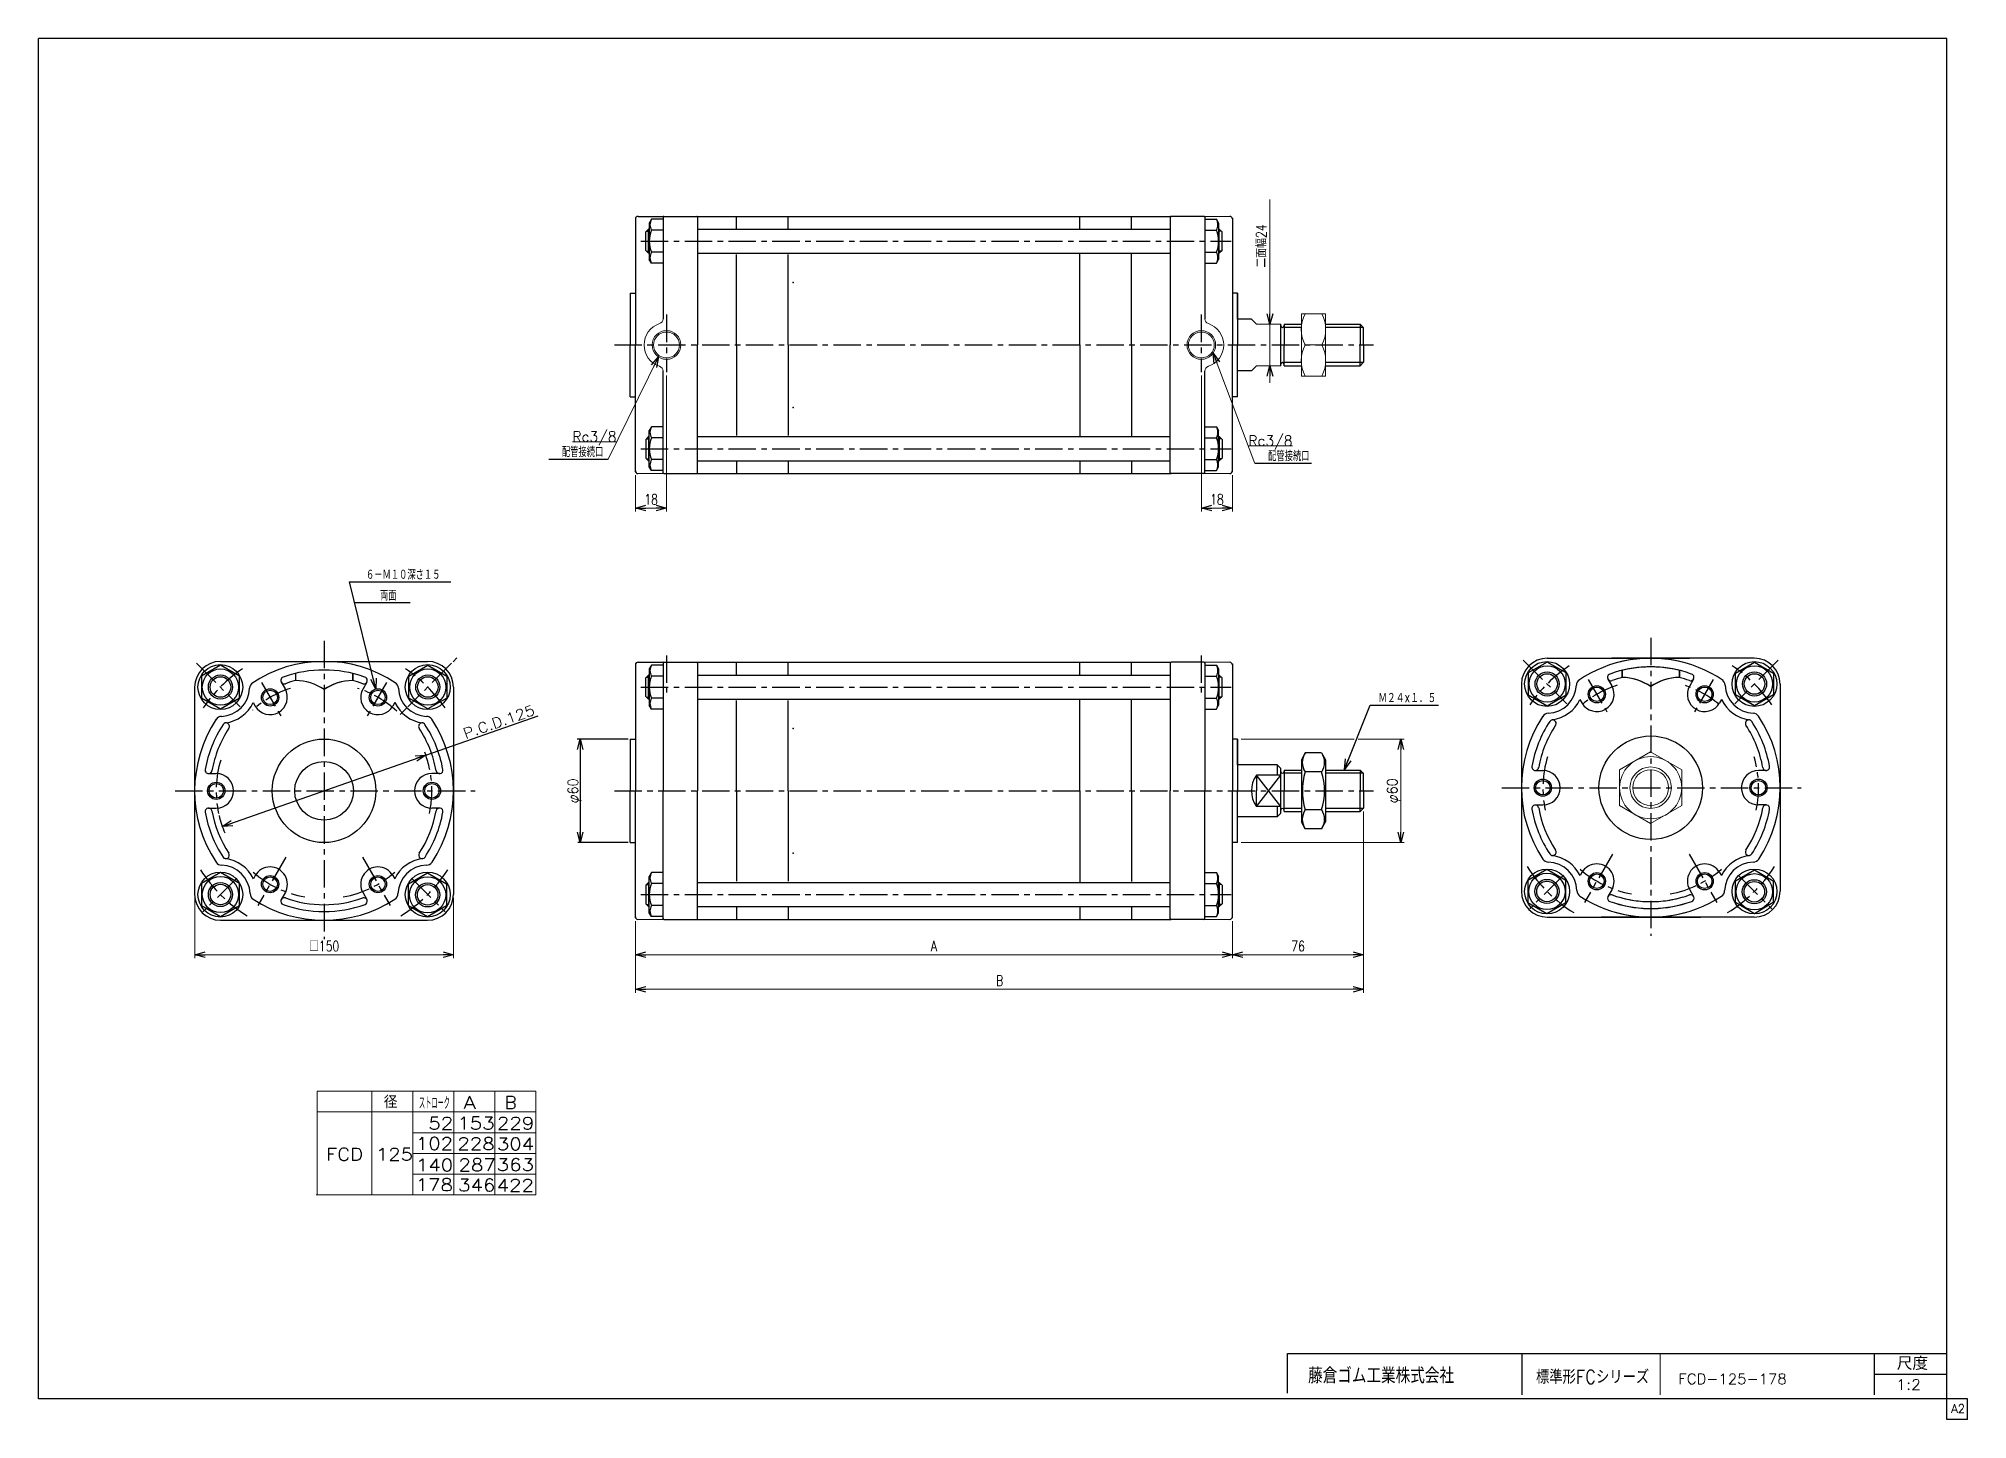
# Model space of a CAD drawing. Header units: millimetres. Extents: x -544 to 574, y -400 to 400.
import ezdxf
from ezdxf.enums import TextEntityAlignment as Align

# ---------------------------------------------------------------- set-up
doc = ezdxf.new("R2010")
doc.units = ezdxf.units.MM
doc.header["$LTSCALE"] = 0.5
doc.header["$PDSIZE"] = 1
doc.linetypes.add('CENTER', pattern=[50.8, 31.75, -6.35, 6.35, -6.35])
doc.layers.add('Layer0001', color=7, linetype='Continuous')
doc.layers.add('ZUWAKU', color=7, linetype='Continuous')
doc.styles.add('FdaStyle0', font='txt.shx', dxfattribs={"width": 0.761905, "bigfont": 'bigfont'})
doc.dimstyles.new('DaDimRotatedStyle', dxfattribs={"dimtxt": 6, "dimasz": 6.000004, "dimexe": 2, "dimexo": 2, "dimgap": 2, "dimtad": 3, "dimdsep": 46, "dimtxsty": 'FdaStyle0', "dimblk1": 'OPEN30', "dimblk2": 'OPEN30', "dimsah": 1, "dimcen": 0.09, "dimclrd": 4, "dimclre": 4, "dimclrt": 4, "dimadec": 0, "dimazin": 2, "dimtfac": 1, "dimtdec": 4, "dimtmove": 0, "dimatfit": 0, "dimfxl": 1, "dimarcsym": 0})

msp = doc.modelspace()

# ---------------------------------------------------------------- texts
at = {"color": 4, "style": 'FdaStyle0'}
for s, height, width, p, p2 in [('配管接続口', 6, 0.666667, (-240.684, 157.547), (-216.684, 157.547)), ('配管接続口', 6, 0.666667, (168.66, 155.181), (192.66, 155.181)), ('６－Ｍ１０深さ１５', 6, 0.666667, (-354.244, 86.446), (-311.044, 86.446)), ('両面', 6, 0.666667, (-346.126, 74.446), (-336.526, 74.446)), ('Ｍ２４×１．５', 6, 0.666667, (232.551, 15.011), (266.151, 15.011)), ('   径', 7.2, 0.952381, (-364.79, -219.691), (-335.99, -219.691)), ('ストローク', 7.2, 0.416667, (-323.546, -220.295), (-305.546, -220.295)), ('FCD-125-178', 6, 0.826316, (406.445, -379.536), (469.245, -379.536)), ('1:2', 6, 0.8, (532.684, -382.809), (547.084, -382.809))]:
    msp.add_text(s, height=height, dxfattribs=dict(at, width=width)).set_placement(p, p2, align=Align.FIT)
for s, rotation, width, p, p2 in [('P.C.D.125', 19.308998, 0.8, (-296.545, -5.819), (-255.775, 8.466)), ('φ60', 90, 0.75, (-231.257, -43.021), (-231.257, -28.621))]:
    msp.add_text(s, height=6, rotation=rotation, dxfattribs=dict(at, width=width)).set_placement(p, p2, align=Align.FIT)
for s, p, p2 in [('A', (-297.803, -219.998), (-290.603, -219.998)), ('B', (-274.045, -219.998), (-266.845, -219.998)), ('52', (-318.063, -232.022), (-303.663, -232.022)), ('153', (-301.277, -231.97), (-279.677, -231.97)), ('229', (-278.295, -231.998), (-256.695, -231.998)), ('FCD 125', (-377.368, -249.998), (-326.968, -249.998)), ('102', (-325.373, -243.736), (-303.773, -243.736)), ('228', (-301.227, -243.824), (-279.627, -243.824)), ('304', (-278.359, -243.998), (-256.759, -243.998)), ('140', (-325.287, -256.224), (-303.687, -256.224)), ('287', (-300.611, -256.122), (-279.011, -256.122)), ('363', (-278.423, -255.998), (-256.823, -255.998)), ('178', (-325.453, -267.654), (-303.853, -267.654)), ('346', (-300.855, -267.824), (-279.255, -267.824)), ('422', (-278.487, -267.998), (-256.887, -267.998))]:
    msp.add_text(s, height=7.2, dxfattribs=at).set_placement(p, p2, align=Align.FIT)
at = {"layer": 'ZUWAKU', "color": 4, "style": 'FdaStyle0'}
for s, height, width, p, p2 in [('尺度', 7.6, 0.749175, (533.044, -371.369), (551.204, -371.369)), ('藤倉ゴム工業株式会社', 9, 0.652778, (191.839, -379.124), (276.439, -379.124)), ('標準形FCシリーズ', 8, 0.727273, (323.934, -379.384), (389.534, -379.384))]:
    msp.add_text(s, height=height, dxfattribs=dict(at, width=width)).set_placement(p, p2, align=Align.FIT)
at = {"layer": 'ZUWAKU', "color": 7, "style": 'FdaStyle0', "width": 0.8}
msp.add_text('A2', height=5, dxfattribs=at).set_placement((564.615, -396.25), (572.615, -396.25), align=Align.FIT)

# ---------------------------------------------------------------- blocks, each defined once
blk = doc.blocks.new('_OPEN30')
at = {"color": 0, "linetype": 'ByBlock', "lineweight": -2}
for p, q in [((-1, 0.267949), (0, 0)), ((0, 0), (-1, -0.267949)), ((0, 0), (-1, 0))]:
    blk.add_line(p, q, dxfattribs=at)
blk = doc.blocks.new('DC_GROUP_Φ125_1')
at = {"color": 4, "linetype": 'Continuous', "lineweight": 25}
for radius in [5, 4.2]:
    blk.add_circle((-409.8, -89.9), radius, dxfattribs=at)
blk = doc.blocks.new('DC_GROUP_Φ125_2')
at = {"color": 4, "linetype": 'Continuous', "lineweight": 25}
for radius in [5, 4.2]:
    blk.add_circle((-441, -35.8), radius, dxfattribs=at)
blk = doc.blocks.new('DC_GROUP_Φ125_3')
at = {"color": 4, "linetype": 'Continuous', "lineweight": 25}
for radius in [5, 4.2]:
    blk.add_circle((-409.8, 18.3), radius, dxfattribs=at)
blk = doc.blocks.new('DC_GROUP_Φ125_4')
at = {"color": 4, "linetype": 'Continuous', "lineweight": 25}
for p, q in [((-438.6, -83.2), (-449.6, -89.6)), ((-427.6, -89.6), (-438.6, -83.2)), ((-449.6, -89.6), (-449.6, -102.3)), ((-427.6, -102.3), (-427.6, -89.6)), ((-449.6, -102.3), (-438.6, -108.6)), ((-438.6, -108.6), (-427.6, -102.3))]:
    blk.add_line(p, q, dxfattribs=at)
for radius in [10.5, 7, 5.95]:
    blk.add_circle((-438.6, -95.9), radius, dxfattribs=at)
blk = doc.blocks.new('DC_GROUP_Φ125_5')
at = {"color": 4, "linetype": 'Continuous', "lineweight": 25}
for p, q in [((-438.6, 37), (-449.6, 30.7)), ((-427.6, 30.7), (-438.6, 37)), ((-449.6, 30.7), (-449.6, 18)), ((-427.6, 18), (-427.6, 30.7)), ((-449.6, 18), (-438.6, 11.6)), ((-438.6, 11.6), (-427.6, 18))]:
    blk.add_line(p, q, dxfattribs=at)
for radius in [10.5, 7, 5.95]:
    blk.add_circle((-438.6, 24.3), radius, dxfattribs=at)
blk = doc.blocks.new('DC_GROUP_Φ125_6')
at = {"color": 4, "linetype": 'Continuous', "lineweight": 25}
for radius in [5, 4.2]:
    blk.add_circle((-347.3, -89.9), radius, dxfattribs=at)
blk = doc.blocks.new('DC_GROUP_Φ125_7')
at = {"color": 4, "linetype": 'Continuous', "lineweight": 25}
for radius in [5, 4.2]:
    blk.add_circle((-316, -35.8), radius, dxfattribs=at)
blk = doc.blocks.new('DC_GROUP_Φ125_8')
at = {"color": 4, "linetype": 'Continuous', "lineweight": 25}
for radius in [5, 4.2]:
    blk.add_circle((-347.3, 18.3), radius, dxfattribs=at)
blk = doc.blocks.new('DC_GROUP_Φ125_9')
at = {"color": 4, "linetype": 'Continuous', "lineweight": 25}
for p, q in [((-329.5, -89.7), (-318.5, -83.4)), ((-318.5, -83.4), (-307.5, -89.7)), ((-329.5, -102.4), (-329.5, -89.7)), ((-307.5, -89.7), (-307.5, -102.4)), ((-318.5, -108.8), (-329.5, -102.4)), ((-307.5, -102.4), (-318.5, -108.8))]:
    blk.add_line(p, q, dxfattribs=at)
for radius in [10.5, 7, 5.95]:
    blk.add_circle((-318.5, -96.1), radius, dxfattribs=at)
blk = doc.blocks.new('DC_GROUP_Φ125_10')
at = {"color": 4, "linetype": 'Continuous', "lineweight": 25}
for p, q in [((-329.4, 30.6), (-318.4, 37)), ((-318.4, 37), (-307.4, 30.6)), ((-329.4, 17.9), (-329.4, 30.6)), ((-307.4, 30.6), (-307.4, 17.9)), ((-318.4, 11.6), (-329.4, 17.9)), ((-307.4, 17.9), (-318.4, 11.6))]:
    blk.add_line(p, q, dxfattribs=at)
for radius in [10.5, 7, 5.95]:
    blk.add_circle((-318.4, 24.3), radius, dxfattribs=at)
blk = doc.blocks.new('*D11')
at = {"color": 4, "linetype": 'Continuous', "lineweight": 13}
for p, q in [((-453.5, -97.8), (-453.5, -132.8)), ((-303.5, -97.8), (-303.5, -132.8)), ((-453.5, -130.8), (-303.5, -130.8))]:
    blk.add_line(p, q, dxfattribs=at)
at = {"color": 4, "xscale": 6.000005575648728, "yscale": 5.999978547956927}
for p, rotation in [((-453.5, -130.8), 180), ((-303.5, -130.8), 360)]:
    blk.add_blockref('_OPEN30', p, dxfattribs=dict(at, rotation=rotation))
at = {"color": 4, "insert": (-378.5, -128.8), "char_height": 6, "width": 31.5, "attachment_point": 8, "style": 'FdaStyle0'}
blk.add_mtext('\\T1.00;□150', dxfattribs=at)
blk = doc.blocks.new('DC_GROUP_Φ125_12')
at = {"color": 4, "linetype": 'Continuous', "lineweight": 25}
for radius in [5, 4.2]:
    blk.add_circle((359.2, -88.2), radius, dxfattribs=at)
blk = doc.blocks.new('DC_GROUP_Φ125_13')
at = {"color": 4, "linetype": 'Continuous', "lineweight": 25}
for radius in [5, 4.2]:
    blk.add_circle((327.9, -34), radius, dxfattribs=at)
blk = doc.blocks.new('DC_GROUP_Φ125_14')
at = {"color": 4, "linetype": 'Continuous', "lineweight": 25}
for radius in [5, 4.2]:
    blk.add_circle((359.2, 20.1), radius, dxfattribs=at)
blk = doc.blocks.new('DC_GROUP_Φ125_15')
at = {"color": 4, "linetype": 'Continuous', "lineweight": 25}
for radius in [5, 4.2]:
    blk.add_circle((421.7, -88.2), radius, dxfattribs=at)
blk = doc.blocks.new('DC_GROUP_Φ125_16')
at = {"color": 4, "linetype": 'Continuous', "lineweight": 25}
for radius in [5, 4.2]:
    blk.add_circle((452.9, -34), radius, dxfattribs=at)
blk = doc.blocks.new('DC_GROUP_Φ125_17')
at = {"color": 4, "linetype": 'Continuous', "lineweight": 25}
for radius in [5, 4.2]:
    blk.add_circle((421.7, 20.1), radius, dxfattribs=at)
blk = doc.blocks.new('DC_GROUP_Φ125_18')
at = {"color": 4, "linetype": 'Continuous', "lineweight": 25}
for p, q in [((330.4, 38.8), (319.4, 32.5)), ((341.4, 32.5), (330.4, 38.8)), ((319.4, 32.5), (319.4, 19.8)), ((341.4, 19.8), (341.4, 32.5)), ((319.4, 19.8), (330.4, 13.4)), ((330.4, 13.4), (341.4, 19.8))]:
    blk.add_line(p, q, dxfattribs=at)
for radius in [10.5, 7, 5.95]:
    blk.add_circle((330.4, 26.1), radius, dxfattribs=at)
blk = doc.blocks.new('DC_GROUP_Φ125_19')
at = {"color": 4, "linetype": 'Continuous', "lineweight": 25}
for p, q in [((330.3, -81.4), (319.3, -87.8)), ((319.3, -87.8), (319.3, -100.5)), ((341.3, -87.8), (330.3, -81.4)), ((341.3, -100.5), (341.3, -87.8)), ((319.3, -100.5), (330.3, -106.8)), ((330.3, -106.8), (341.3, -100.5))]:
    blk.add_line(p, q, dxfattribs=at)
for radius in [10.5, 7, 5.95]:
    blk.add_circle((330.3, -94.1), radius, dxfattribs=at)
blk = doc.blocks.new('DC_GROUP_Φ125_20')
at = {"color": 4, "linetype": 'Continuous', "lineweight": 25}
for p, q in [((439.5, -87.9), (450.5, -81.6)), ((439.5, -100.6), (439.5, -87.9)), ((450.5, -81.6), (461.5, -87.9)), ((461.5, -87.9), (461.5, -100.6)), ((450.5, -107), (439.5, -100.6)), ((461.5, -100.6), (450.5, -107))]:
    blk.add_line(p, q, dxfattribs=at)
for radius in [10.5, 7, 5.95]:
    blk.add_circle((450.5, -94.3), radius, dxfattribs=at)
blk = doc.blocks.new('DC_GROUP_Φ125_21')
at = {"color": 4, "linetype": 'Continuous', "lineweight": 25}
for p, q in [((439.6, 32.4), (450.6, 38.8)), ((450.6, 38.8), (461.6, 32.4)), ((439.6, 19.7), (439.6, 32.4)), ((461.6, 32.4), (461.6, 19.7)), ((450.6, 13.4), (439.6, 19.7)), ((461.6, 19.7), (450.6, 13.4))]:
    blk.add_line(p, q, dxfattribs=at)
for radius in [10.5, 7, 5.95]:
    blk.add_circle((450.6, 26.1), radius, dxfattribs=at)
blk = doc.blocks.new('DC_GROUP_Φ125_22')
at = {"color": 4, "linetype": 'Continuous', "lineweight": 13}
for p, q in [((390.4, -13.2), (372.4, -23.6)), ((408.4, -23.6), (390.4, -13.2)), ((372.4, -23.6), (372.4, -44.4)), ((408.4, -44.4), (408.4, -23.6)), ((372.4, -44.4), (390.4, -54.8)), ((390.4, -54.8), (408.4, -44.4))]:
    blk.add_line(p, q, dxfattribs=at)
for radius in [18, 12, 10.4]:
    blk.add_circle((390.4, -34), radius, dxfattribs=at)
blk = doc.blocks.new('*D24')
at = {"color": 4, "linetype": 'Continuous', "lineweight": 13}
for p, q in [((-198, -111.3), (-198, -132.8)), ((148, -111.3), (148, -132.8)), ((-198, -130.8), (148, -130.8))]:
    blk.add_line(p, q, dxfattribs=at)
at = {"color": 4, "xscale": 6.000005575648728, "yscale": 5.999978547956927}
for p, rotation in [((-198, -130.8), 180), ((148, -130.8), 360)]:
    blk.add_blockref('_OPEN30', p, dxfattribs=dict(at, rotation=rotation))
at = {"color": 4, "insert": (-25, -128.8), "char_height": 6, "width": 13.5, "attachment_point": 8, "style": 'FdaStyle0'}
blk.add_mtext('\\T1.00;A', dxfattribs=at)
blk = doc.blocks.new('*D25')
at = {"color": 4, "linetype": 'Continuous', "lineweight": 13}
for p, q in [((224, -47.8), (224, -132.8)), ((148, -111.3), (148, -132.8)), ((148, -130.8), (224, -130.8))]:
    blk.add_line(p, q, dxfattribs=at)
at = {"color": 4, "xscale": 6.000005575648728, "yscale": 5.999978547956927}
for p, rotation in [((148, -130.8), 180), ((224, -130.8), 360)]:
    blk.add_blockref('_OPEN30', p, dxfattribs=dict(at, rotation=rotation))
at = {"color": 4, "insert": (186, -128.8), "char_height": 6, "width": 19.5, "attachment_point": 8, "style": 'FdaStyle0'}
blk.add_mtext('\\T1.00;76', dxfattribs=at)
blk = doc.blocks.new('*D26')
at = {"color": 4, "linetype": 'Continuous', "lineweight": 13}
for p, q in [((224, -47.8), (224, -152.8)), ((-198, -111.3), (-198, -152.8)), ((-198, -150.8), (224, -150.8))]:
    blk.add_line(p, q, dxfattribs=at)
at = {"color": 4, "xscale": 6.000005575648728, "yscale": 5.999978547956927}
for p, rotation in [((-198, -150.8), 180), ((224, -150.8), 360)]:
    blk.add_blockref('_OPEN30', p, dxfattribs=dict(at, rotation=rotation))
at = {"color": 4, "insert": (13, -148.8), "char_height": 6, "width": 13.5, "attachment_point": 8, "style": 'FdaStyle0'}
blk.add_mtext('\\T1.00;B', dxfattribs=at)
blk = doc.blocks.new('DC_GROUP_Φ125_23')
at = {"color": 4, "linetype": 'Continuous', "lineweight": 13}
for p, q in [((153, -5.8), (218.6, -5.8)), ((220.9, -5.8), (247.6, -5.8)), ((245.6, -65.8), (245.6, -5.8)), ((153, -65.8), (247.6, -65.8))]:
    blk.add_line(p, q, dxfattribs=at)
at = {"color": 4, "xscale": 6.000005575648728, "yscale": 5.999978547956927}
for p, rotation in [((245.6, -5.8), 90), ((245.6, -65.8), 270)]:
    blk.add_blockref('_OPEN30', p, dxfattribs=dict(at, rotation=rotation))
at = {"color": 4, "style": 'FdaStyle0', "width": 0.75}
blk.add_text('φ60', height=6, rotation=90, dxfattribs=at).set_placement((243.6, -43), (243.6, -28.6), align=Align.FIT)
blk = doc.blocks.new('DA_IMAGEDIMGROUP_1')
at = {"color": 4, "linetype": 'Continuous', "lineweight": 13}
for p, q in [((169.7, 306.7), (169.7, 234.5)), ((169.7, 210.5), (169.7, 234.5)), ((169.7, 200.5), (169.7, 210.5))]:
    blk.add_line(p, q, dxfattribs=at)
at = {"color": 4, "xscale": 6.000005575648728, "yscale": 5.999978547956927}
for p, rotation in [((169.7, 234.5), 270), ((169.7, 210.5), 90)]:
    blk.add_blockref('_OPEN30', p, dxfattribs=dict(at, rotation=rotation))
at = {"color": 4, "insert": (167.7, 267.3), "char_height": 6, "width": 37.5, "attachment_point": 7, "rotation": 90, "style": 'FdaStyle0'}
blk.add_mtext('\\T1.00;二面幅24', dxfattribs=at)
blk = doc.blocks.new('DC_GROUP_Φ125_24')
at = {"color": 4, "linetype": 'Continuous', "lineweight": 13}
for p, q in [((202, 240.5), (188, 240.5)), ((188, 240.5), (188, 204.5)), ((202, 204.5), (202, 240.5)), ((190.2, 222.5), (199.8, 222.5)), ((188, 204.5), (202, 204.5))]:
    blk.add_line(p, q, dxfattribs=at)
for centre, start, end in [((207.5, 231.5), 152.6266, 207.3734), ((182.4, 231.5), 332.6266, 27.3734), ((207.5, 213.5), 152.6266, 207.3734), ((182.4, 213.5), 332.6266, 27.3734)]:
    blk.add_arc(centre, 19.6, start, end, dxfattribs=at)
blk = doc.blocks.new('*D30')
at = {"color": 4, "linetype": 'Continuous', "lineweight": 13}
for p, q in [((-180, 204.8), (-180, 126)), ((-198, 147), (-198, 126)), ((-198, 128), (-180, 128))]:
    blk.add_line(p, q, dxfattribs=at)
at = {"color": 4, "xscale": 6.000005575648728, "yscale": 5.999978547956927}
for p, rotation in [((-198, 128), 180), ((-180, 128), 360)]:
    blk.add_blockref('_OPEN30', p, dxfattribs=dict(at, rotation=rotation))
at = {"color": 4, "insert": (-189, 130), "char_height": 6, "width": 19.5, "attachment_point": 8, "style": 'FdaStyle0'}
blk.add_mtext('\\T1.00;18', dxfattribs=at)
blk = doc.blocks.new('*D31')
at = {"color": 4, "linetype": 'Continuous', "lineweight": 13}
for p, q in [((130, 204.8), (130, 126)), ((148, 147), (148, 126)), ((130, 128), (148, 128))]:
    blk.add_line(p, q, dxfattribs=at)
at = {"color": 4, "xscale": 6.000005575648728, "yscale": 5.999978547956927}
for p, rotation in [((130, 128), 180), ((148, 128), 360)]:
    blk.add_blockref('_OPEN30', p, dxfattribs=dict(at, rotation=rotation))
at = {"color": 4, "insert": (139, 130), "char_height": 6, "width": 19.5, "attachment_point": 8, "style": 'FdaStyle0'}
blk.add_mtext('\\T1.00;18', dxfattribs=at)
blk = doc.blocks.new('DC_GROUP_Φ125_25')
at = {"color": 4, "linetype": 'Continuous', "lineweight": 13}
for p, q in [((136.8, 217.7), (161, 153.9)), ((157.2, 164), (182.8, 164))]:
    blk.add_line(p, q, dxfattribs=at)
at = {"color": 4, "xscale": 6.000005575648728, "yscale": 5.999978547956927, "rotation": 110.8306109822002}
blk.add_blockref('_OPEN30', (136.8, 217.7), dxfattribs=at)
at = {"color": 4, "style": 'FdaStyle0', "width": 0.810127}
blk.add_text('Rc3/8', height=6, dxfattribs=at).set_placement((157.2, 164), (182.8, 164), align=Align.FIT)
blk = doc.blocks.new('DC_GROUP_Φ125_26')
at = {"color": 4, "linetype": 'Continuous', "lineweight": 13}
for p, q in [((-184.7, 215.6), (-213.9, 156.3)), ((-209, 166.4), (-234.6, 166.4))]:
    blk.add_line(p, q, dxfattribs=at)
at = {"color": 4, "xscale": 6.000005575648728, "yscale": 5.999978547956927, "rotation": 63.69555796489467}
blk.add_blockref('_OPEN30', (-184.7, 215.6), dxfattribs=at)
at = {"color": 4, "style": 'FdaStyle0', "width": 0.810127}
blk.add_text('Rc3/8', height=6, dxfattribs=at).set_placement((-234.6, 166.4), (-209, 166.4), align=Align.FIT)
blk = doc.blocks.new('DC_GROUP_Φ125_11')
at = {"layer": 'Layer0001', "color": 4, "linetype": 'Continuous', "lineweight": 25}
for p, q in [((190.2, -13.9), (188, -17.8)), ((188, -17.8), (188, -53.8)), ((199.7, -13.9), (190.2, -13.9)), ((199.7, -13.9), (202, -17.8)), ((202, -17.8), (202, -53.8)), ((199.7, -24.9), (190.2, -24.9)), ((190.2, -57.8), (188, -53.8)), ((199.7, -46.8), (190.2, -46.8)), ((199.7, -57.8), (202, -53.8)), ((199.7, -57.8), (190.2, -57.8))]:
    blk.add_line(p, q, dxfattribs=at)
for centre, radius, start, end in [((198.2, -19.4), 9.71, 145.6111, 214.3889), ((191.7, -19.4), 9.71, 325.6111, 34.3889), ((224.8, -35.8), 36.3, 162.4111, 197.5889), ((165.1, -35.8), 36.3, 342.4111, 17.5889), ((198.2, -52.3), 9.71, 145.6111, 214.3889), ((191.7, -52.3), 9.71, 325.6111, 34.3889)]:
    blk.add_arc(centre, radius, start, end, dxfattribs=at)

# ---------------------------------------------------------------- dimensions: what is measured, and where the dimension line sits
at = {"linetype": 'Continuous', "lineweight": 13}
for base, p1, p2, picture, middle in [((-180.042, 127.992), (-198.042, 148.991), (-180.042, 206.751), '*D30', (-189.042, 127.992)), ((147.958, 127.992), (129.958, 206.751), (147.958, 148.991), '*D31', (138.958, 127.992)), ((223.958, -130.821), (147.958, -109.322), (223.958, -45.821), '*D25', (185.958, -130.821))]:
    dim = msp.add_linear_dim(base=base, p1=p1, p2=p2, dimstyle='DaDimRotatedStyle', override={"dimtxt": 6, "dimasz": 6.000004, "dimexe": 2, "dimexo": 2, "dimgap": 2, "dimtad": 3, "dimtih": 0, "dimtoh": 0, "dimdec": 2, "dimzin": 8, "dimtxsty": 'FdaStyle0', "dimblk1": 'OPEN30', "dimblk2": 'OPEN30', "dimsah": 1, "dimclrd": 4, "dimclre": 4, "dimclrt": 4, "dimazin": 2, "dimtofl": 1, "dimatfit": 0, "dimtolj": 0, "dimtzin": 8}, dxfattribs=at)
    dim.commit()
    dim.dimension.update_dxf_attribs({"geometry": picture, "text_midpoint": middle})
for base, p1, p2, text, picture, middle in [((223.958, -150.821), (-198.042, -109.322), (223.958, -45.821), 'B', '*D26', (12.958, -150.821)), ((-303.545, -130.821), (-453.545, -95.821), (-303.545, -95.821), '□<>', '*D11', (-378.545, -130.821)), ((147.958, -130.821), (-198.042, -109.322), (147.958, -109.322), 'A', '*D24', (-25.042, -130.821))]:
    dim = msp.add_linear_dim(base=base, p1=p1, p2=p2, text=text, dimstyle='DaDimRotatedStyle', override={"dimtxt": 6, "dimasz": 6.000004, "dimexe": 2, "dimexo": 2, "dimgap": 2, "dimtad": 3, "dimtih": 0, "dimtoh": 0, "dimdec": 2, "dimzin": 8, "dimtxsty": 'FdaStyle0', "dimblk1": 'OPEN30', "dimblk2": 'OPEN30', "dimsah": 1, "dimclrd": 4, "dimclre": 4, "dimclrt": 4, "dimazin": 2, "dimtofl": 1, "dimatfit": 0, "dimtolj": 0, "dimtzin": 8}, dxfattribs=at)
    dim.commit()
    dim.dimension.update_dxf_attribs({"geometry": picture, "text_midpoint": middle})

# ---------------------------------------------------------------- linework, layer by layer
at = {"color": 4, "linetype": 'Continuous', "lineweight": 25}
for p, q in [((-198.042, 295.992), (-198.042, 252.492)), ((-198.042, 294.565), (-198.042, 222.492)), ((-196.542, 296.992), (-162.042, 296.992)), ((-188.771, 295.288), (-190.042, 293.087)), ((-190.042, 293.087), (-190.042, 272.087)), ((-182.042, 295.288), (-188.771, 295.288)), ((-182.042, 296.992), (-182.042, 237.691)), ((-181.542, 296.992), (-162.542, 296.992)), ((-162.542, 296.992), (112.458, 296.992)), ((-162.042, 296.992), (-162.042, 222.492)), ((-139.542, 289.587), (-139.542, 296.992)), ((-109.542, 289.587), (-109.542, 296.992)), ((59.458, 289.587), (59.458, 296.992)), ((89.458, 289.587), (89.458, 296.992)), ((111.958, 296.992), (111.958, 222.492)), ((131.458, 296.992), (112.458, 296.992)), ((131.958, 296.992), (131.958, 237.691)), ((131.958, 295.288), (138.687, 295.288)), ((138.687, 295.288), (139.958, 293.087)), ((139.958, 293.087), (139.958, 272.087)), ((147.958, 295.992), (147.958, 252.492)), ((147.958, 294.565), (147.958, 222.492)), ((-190.442, 289.587), (-192.042, 287.987)), ((-192.042, 277.187), (-192.042, 287.987)), ((-191.642, 288.387), (-190.042, 288.387)), ((-190.042, 289.587), (-190.442, 289.587)), ((-190.442, 275.587), (-190.442, 289.587)), ((-182.042, 288.937), (-188.771, 288.937)), ((-162.042, 289.587), (111.958, 289.587)), ((131.958, 288.937), (138.687, 288.937)), ((139.958, 289.587), (140.358, 289.587)), ((141.558, 288.387), (139.958, 288.387)), ((140.358, 289.587), (141.958, 287.987)), ((140.358, 275.587), (140.358, 289.587)), ((141.958, 277.187), (141.958, 287.987)), ((-190.442, 275.587), (-192.042, 277.187)), ((-191.642, 276.787), (-190.042, 276.787)), ((-190.042, 275.587), (-190.442, 275.587)), ((-188.771, 269.885), (-190.042, 272.087)), ((-182.042, 276.236), (-188.771, 276.236)), ((-182.042, 269.885), (-188.771, 269.885)), ((-162.042, 275.587), (111.958, 275.587)), ((-139.542, 222.492), (-139.542, 274.906)), ((-109.542, 222.492), (-109.542, 274.906)), ((59.458, 222.492), (59.458, 275.185)), ((89.458, 222.492), (89.458, 275.093)), ((131.958, 276.236), (138.687, 276.236)), ((131.958, 269.885), (138.687, 269.885)), ((138.687, 269.885), (139.958, 272.087)), ((141.558, 276.787), (139.958, 276.787)), ((139.958, 275.587), (140.358, 275.587)), ((140.358, 275.587), (141.958, 277.187)), ((-201.042, 252.492), (-201.042, 222.492)), ((-201.042, 252.492), (-198.042, 252.492)), ((150.958, 252.492), (147.958, 252.492)), ((150.958, 237.492), (150.958, 252.492)), ((150.958, 252.492), (150.958, 222.492)), ((-201.042, 192.492), (-201.042, 222.492)), ((-198.042, 148.991), (-198.042, 222.492)), ((-162.042, 147.992), (-162.042, 222.492)), ((-139.542, 222.492), (-139.542, 170.079)), ((-109.542, 222.492), (-109.542, 170.079)), ((59.458, 222.492), (59.458, 169.799)), ((89.458, 222.492), (89.458, 169.891)), ((111.958, 147.992), (111.958, 222.492)), ((147.958, 148.991), (147.958, 222.492)), ((150.958, 192.492), (150.958, 222.492)), ((-182.042, 147.992), (-182.042, 207.293)), ((131.958, 147.992), (131.958, 207.293)), ((-201.042, 192.492), (-198.042, 192.492)), ((150.958, 192.492), (147.958, 192.492)), ((-190.442, 169.398), (-192.042, 167.798)), ((-192.042, 167.798), (-192.042, 156.998)), ((-191.642, 168.198), (-190.042, 168.198)), ((-190.042, 169.398), (-190.442, 169.398)), ((-190.442, 169.398), (-190.442, 155.398)), ((-188.771, 175.099), (-190.042, 172.898)), ((-190.042, 151.898), (-190.042, 172.898)), ((-182.042, 175.099), (-188.771, 175.099)), ((-182.042, 168.749), (-188.771, 168.749)), ((-162.042, 169.398), (111.958, 169.398)), ((131.958, 175.099), (138.687, 175.099)), ((131.958, 168.749), (138.687, 168.749)), ((138.687, 175.099), (139.958, 172.898)), ((139.958, 151.898), (139.958, 172.898)), ((139.958, 169.398), (140.358, 169.398)), ((141.558, 168.198), (139.958, 168.198)), ((140.358, 169.398), (141.958, 167.798)), ((140.358, 169.398), (140.358, 155.398)), ((141.958, 167.798), (141.958, 156.998)), ((-190.442, 155.398), (-192.042, 156.998)), ((-191.642, 156.598), (-190.042, 156.598)), ((141.558, 156.598), (139.958, 156.598)), ((140.358, 155.398), (141.958, 156.998)), ((-248.207, 156.347), (-213.948, 156.347)), ((-190.042, 155.398), (-190.442, 155.398)), ((-188.771, 149.696), (-190.042, 151.898)), ((-182.042, 156.047), (-188.771, 156.047)), ((-182.042, 149.696), (-188.771, 149.696)), ((-181.542, 147.992), (-162.542, 147.992)), ((-162.542, 147.992), (112.458, 147.992)), ((-162.042, 155.398), (111.958, 155.398)), ((-139.542, 155.398), (-139.542, 147.992)), ((-109.542, 155.398), (-109.542, 147.992)), ((59.458, 155.398), (59.458, 147.992)), ((89.458, 155.398), (89.458, 147.992)), ((131.458, 147.992), (112.458, 147.992)), ((131.958, 156.047), (138.687, 156.047)), ((131.958, 149.696), (138.687, 149.696)), ((138.687, 149.696), (139.958, 151.898)), ((139.958, 155.398), (140.358, 155.398)), ((161.138, 153.981), (193.86, 153.981)), ((-363.844, 85.246), (-305.044, 85.246)), ((-348.495, 23.16), (-363.844, 85.246)), ((-360.877, 73.246), (-328.683, 73.246)), ((-438.545, 39.179), (-318.545, 39.179)), ((-301.52, 41.161), (-303.753, 38.928)), ((-198.042, 37.679), (-198.042, -5.821)), ((-198.042, 36.252), (-198.042, -35.821)), ((-196.542, 38.679), (-162.042, 38.679)), ((-188.771, 36.975), (-190.042, 34.773)), ((-190.042, 34.773), (-190.042, 13.773)), ((-182.042, 36.975), (-188.771, 36.975)), ((-182.042, 38.679), (-182.042, -35.821)), ((-162.542, 38.679), (112.458, 38.679)), ((-162.042, 38.679), (-162.042, -35.821)), ((-139.542, 31.273), (-139.542, 38.679)), ((-109.542, 31.273), (-109.542, 38.679)), ((59.458, 31.153), (59.458, 38.679)), ((89.458, 31.184), (89.458, 38.679)), ((111.958, 38.679), (111.958, -35.821)), ((131.458, 38.679), (112.458, 38.679)), ((131.958, 38.679), (131.958, -35.821)), ((131.958, 36.975), (138.687, 36.975)), ((138.687, 36.975), (139.958, 34.773)), ((139.958, 34.773), (139.958, 13.773)), ((147.958, 37.679), (147.958, -5.821)), ((147.958, 36.252), (147.958, -35.821)), ((330.448, 40.97), (413, 40.97)), ((450.448, 40.97), (367.895, 40.97)), ((373.762, 33.998), (373.762, 29.874)), ((373.948, 33.998), (373.948, 29.874)), ((406.948, 33.998), (406.948, 29.874)), ((407.134, 33.998), (407.134, 29.874)), ((-453.545, 24.179), (-453.545, -95.821)), ((-403.352, 27.145), (-401.135, 23.306)), ((-395.045, 32.207), (-395.045, 28.083)), ((-362.045, 32.207), (-362.045, 28.083)), ((-361.86, 32.207), (-361.86, 28.083)), ((-353.739, 27.145), (-355.956, 23.306)), ((-303.545, 24.179), (-303.545, -95.821)), ((-190.442, 31.273), (-192.042, 29.673)), ((-192.042, 18.873), (-192.042, 29.673)), ((-191.642, 30.073), (-190.042, 30.073)), ((-190.042, 31.273), (-190.442, 31.273)), ((-190.442, 17.273), (-190.442, 31.273)), ((-182.042, 30.624), (-188.771, 30.624)), ((-162.042, 31.273), (111.958, 31.273)), ((131.958, 30.624), (138.687, 30.624)), ((139.958, 31.273), (140.358, 31.273)), ((141.558, 30.073), (139.958, 30.073)), ((140.358, 31.273), (141.958, 29.673)), ((140.358, 17.273), (140.358, 31.273)), ((141.958, 18.873), (141.958, 29.673)), ((315.448, 25.97), (315.448, -94.03)), ((365.642, 28.936), (367.858, 25.097)), ((415.254, 28.936), (413.038, 25.097)), ((465.448, 25.97), (465.448, -94.03)), ((-419.584, 15.261), (-418.456, 13.306)), ((-337.507, 15.261), (-338.635, 13.306)), ((-330.877, 11.848), (-334.351, 8.373)), ((-190.442, 17.273), (-192.042, 18.873)), ((-191.642, 18.473), (-190.042, 18.473)), ((-190.042, 17.273), (-190.442, 17.273)), ((-188.771, 11.572), (-190.042, 13.773)), ((-182.042, 17.923), (-188.771, 17.923)), ((-182.042, 11.572), (-188.771, 11.572)), ((-162.042, 17.273), (111.958, 17.273)), ((-139.542, -35.821), (-139.542, 16.593)), ((-109.542, -35.821), (-109.542, 16.593)), ((59.458, -35.821), (59.458, 16.872)), ((89.458, -35.821), (89.458, 16.78)), ((131.958, 17.923), (138.687, 17.923)), ((131.958, 11.572), (138.687, 11.572)), ((138.687, 11.572), (139.958, 13.773)), ((141.558, 18.473), (139.958, 18.473)), ((139.958, 17.273), (140.358, 17.273)), ((140.358, 17.273), (141.958, 18.873)), ((212.851, -23.406), (227.751, 13.811)), ((227.751, 13.811), (267.351, 13.811)), ((349.409, 17.052), (350.538, 15.097)), ((431.487, 17.052), (430.358, 15.097)), ((-319.561, -15.154), (-254.449, 7.659)), ((-202.242, -5.821), (-231.767, -5.821)), ((-230.057, -5.821), (-230.057, -65.821)), ((-201.042, -5.821), (-201.042, -35.821)), ((-201.042, -5.821), (-198.042, -5.821)), ((150.958, -5.821), (147.958, -5.821)), ((150.958, -20.821), (150.958, -5.821)), ((150.958, -5.821), (150.958, -35.821)), ((-437.53, -56.487), (-319.561, -15.154)), ((-445.478, -25.821), (-441.045, -25.821)), ((-311.613, -25.821), (-316.045, -25.821)), ((323.515, -24.03), (327.948, -24.03)), ((457.381, -24.03), (452.948, -24.03)), ((-201.042, -65.821), (-201.042, -35.821)), ((-198.042, -109.322), (-198.042, -35.821)), ((-182.042, -110.321), (-182.042, -35.821)), ((-162.042, -109.821), (-162.042, -35.821)), ((-139.542, -35.821), (-139.542, -88.235)), ((-109.542, -35.821), (-109.542, -88.235)), ((59.458, -35.821), (59.458, -88.514)), ((89.458, -35.821), (89.458, -88.422)), ((111.958, -110.321), (111.958, -35.821)), ((131.958, -110.321), (131.958, -35.821)), ((147.958, -109.322), (147.958, -35.821)), ((150.958, -65.821), (150.958, -35.821)), ((323.515, -44.03), (327.948, -44.03)), ((457.381, -44.03), (452.948, -44.03)), ((-445.478, -45.821), (-441.045, -45.821)), ((-311.613, -45.821), (-316.045, -45.821)), ((173.958, -44.821), (173.958, -50.821)), ((173.958, -50.821), (175.958, -48.821)), ((-202.242, -65.821), (-231.371, -65.821)), ((-201.042, -65.821), (-198.042, -65.821)), ((150.958, -65.821), (147.958, -65.821)), ((-418.456, -84.947), (-419.49, -86.739)), ((-338.635, -84.947), (-337.601, -86.739)), ((-190.442, -88.915), (-192.042, -90.515)), ((-190.042, -88.915), (-190.442, -88.915)), ((-190.442, -88.915), (-190.442, -102.915)), ((-188.771, -83.214), (-190.042, -85.415)), ((-190.042, -106.415), (-190.042, -85.415)), ((-182.042, -83.214), (-188.771, -83.214)), ((-162.042, -88.915), (111.958, -88.915)), ((131.958, -83.214), (138.687, -83.214)), ((138.687, -83.214), (139.958, -85.415)), ((139.958, -106.415), (139.958, -85.415)), ((139.958, -88.915), (140.358, -88.915)), ((140.358, -88.915), (141.958, -90.515)), ((140.358, -88.915), (140.358, -102.915)), ((350.538, -83.156), (349.503, -84.948)), ((430.358, -83.156), (431.392, -84.948)), ((-401.135, -94.947), (-403.352, -98.786)), ((-401.135, -94.947), (-403.352, -98.786)), ((-355.956, -94.947), (-353.739, -98.786)), ((-355.956, -94.947), (-353.739, -98.786)), ((-192.042, -90.515), (-192.042, -101.315)), ((-191.642, -90.115), (-190.042, -90.115)), ((-182.042, -89.564), (-188.771, -89.564)), ((131.958, -89.564), (138.687, -89.564)), ((141.558, -90.115), (139.958, -90.115)), ((141.958, -90.515), (141.958, -101.315)), ((367.858, -93.156), (365.642, -96.995)), ((413.038, -93.156), (415.254, -96.995)), ((-438.545, -110.821), (-318.545, -110.821)), ((-190.442, -102.915), (-192.042, -101.315)), ((-191.642, -101.715), (-190.042, -101.715)), ((-190.042, -102.915), (-190.442, -102.915)), ((-188.771, -108.617), (-190.042, -106.415)), ((-182.042, -102.266), (-188.771, -102.266)), ((-182.042, -108.617), (-188.771, -108.617)), ((-181.542, -110.321), (-162.542, -110.321)), ((-162.542, -110.321), (112.458, -110.321)), ((-162.042, -102.915), (111.958, -102.915)), ((-139.542, -102.915), (-139.542, -110.321)), ((-109.542, -102.915), (-109.542, -110.321)), ((59.458, -102.915), (59.458, -110.321)), ((89.458, -102.915), (89.458, -110.321)), ((131.458, -110.321), (112.458, -110.321)), ((131.958, -102.266), (138.687, -102.266)), ((131.958, -108.617), (138.687, -108.617)), ((138.687, -108.617), (139.958, -106.415)), ((141.558, -101.715), (139.958, -101.715)), ((139.958, -102.915), (140.358, -102.915)), ((140.358, -102.915), (141.958, -101.315)), ((330.448, -109.03), (419.233, -109.03)), ((450.448, -109.03), (361.662, -109.03))]:
    msp.add_line(p, q, dxfattribs=at)
at = {"color": 4, "linetype": 'Continuous', "lineweight": 13}
for p, q in [((146.51, 296.992), (131.811, 296.992)), ((161.958, 234.492), (158.958, 237.492)), ((161.958, 234.492), (175.958, 234.492)), ((187.958, 234.492), (187.958, 210.492)), ((158.958, 207.492), (161.958, 210.492)), ((161.958, 210.492), (175.958, 210.492)), ((-196.595, 147.992), (-181.896, 147.992)), ((146.51, 147.992), (131.811, 147.992)), ((146.51, 38.679), (131.811, 38.679)), ((-196.595, -110.321), (-181.896, -110.321)), ((146.51, -110.321), (131.811, -110.321)), ((-382.605, -209.893), (-255.873, -209.893)), ((-382.605, -209.893), (-382.605, -269.893)), ((-350.902, -209.893), (-350.902, -269.893)), ((-327.145, -209.893), (-327.145, -269.893)), ((-303.387, -209.893), (-303.387, -269.893)), ((-279.63, -209.893), (-279.63, -269.893)), ((-255.873, -209.893), (-255.873, -269.893)), ((-382.605, -221.893), (-255.873, -221.893)), ((-327.145, -233.893), (-255.873, -233.893)), ((-327.088, -245.893), (-255.873, -245.893)), ((-327.145, -257.893), (-255.873, -257.893)), ((-383.014, -269.893), (-255.873, -269.893))]:
    msp.add_line(p, q, dxfattribs=at)
at = {"color": 4, "linetype": 'CENTER', "lineweight": 25}
for p, q in [((-194.902, 282.587), (147.289, 282.587)), ((-180.042, 240.058), (-180.042, 206.751)), ((129.958, 240.058), (129.958, 206.751)), ((-210.263, 222.492), (229.71, 222.492)), ((-194.902, 162.398), (147.289, 162.398)), ((-378.545, 51.032), (-378.545, -121.697)), ((390.448, 52.823), (390.448, -119.906)), ((-452.436, 38.07), (-427.216, 12.849)), ((-304.655, 38.07), (-329.875, 12.849)), ((-180.042, 42.664), (-180.042, 21.165)), ((129.958, 42.664), (129.958, 21.165)), ((316.557, 39.861), (341.777, 14.641)), ((464.339, 39.861), (439.118, 14.641)), ((-414.751, 26.889), (-402.494, 5.66)), ((-342.34, 26.889), (-354.084, 6.548)), ((-194.902, 24.273), (147.289, 24.273)), ((354.242, 28.68), (365.074, 9.918)), ((426.653, 28.68), (415.821, 9.918)), ((-464.897, -35.821), (-290.924, -35.821)), ((-210.263, -35.821), (229.71, -35.821)), ((304.096, -34.03), (477.552, -34.03)), ((-400.764, -74.305), (-416.891, -102.237)), ((-356.327, -74.305), (-340.2, -102.237)), ((368.229, -72.514), (352.102, -100.446)), ((412.666, -72.514), (428.793, -100.446)), ((-429.151, -86.426), (-448.699, -105.975)), ((-327.94, -86.426), (-308.392, -105.975)), ((339.843, -84.635), (320.294, -104.184)), ((441.053, -84.635), (460.602, -104.184)), ((-194.902, -95.915), (147.289, -95.915))]:
    msp.add_line(p, q, dxfattribs=at)
at = {"color": 4, "linetype": 'Continuous', "lineweight": 13}
for centre, radius in [((-180.042, 222.492), 8.296), ((-180.042, 222.492), 7.496), ((129.958, 222.492), 8.296), ((129.958, 222.492), 7.496)]:
    msp.add_circle(centre, radius, dxfattribs=at)
at = {"color": 4, "linetype": 'Continuous', "lineweight": 25}
for centre, radius in [((-438.65, 24.283), 13), ((-318.441, 24.283), 13), ((330.344, 26.074), 13), ((450.552, 26.074), 13), ((-378.545, -35.821), 30), ((390.448, -34.03), 30), ((390.448, -34.03), 30), ((-378.545, -35.821), 17), ((-438.65, -95.925), 13), ((-318.441, -95.925), 13), ((330.344, -94.134), 13), ((450.552, -94.134), 13)]:
    msp.add_circle(centre, radius, dxfattribs=at)
for centre, radius, start, end in [((-196.542, 295.492), 1.5, 90, 180), ((-183.271, 292.113), 6.351, 150.000012, 209.999988), ((-181.542, 296.492), 0.5, 90, 180), ((-162.542, 296.492), 0.5, 0, 90), ((112.458, 296.492), 0.5, 90, 180), ((131.458, 296.492), 0.5, 0, 90), ((133.187, 292.113), 6.351, 330.000012, 29.999988), ((146.458, 295.493), 1.5, 0, 88), ((-173.542, 282.587), 16.5, 157.363107, 202.636893), ((123.457, 282.587), 16.5, 337.363107, 22.636893), ((-183.271, 273.06), 6.351, 150.000012, 209.999988), ((133.187, 273.06), 6.351, 330.000012, 29.999988), ((-173.542, 162.398), 16.5, 157.363107, 202.636893), ((-183.271, 171.924), 6.351, 150.000012, 209.999988), ((133.187, 171.924), 6.351, 330.000012, 29.999988), ((123.457, 162.398), 16.5, 337.363107, 22.636893), ((-196.542, 149.491), 1.5, 180, 268), ((-183.271, 152.871), 6.351, 150.000012, 209.999988), ((-181.542, 148.492), 0.5, 180, 270), ((-162.542, 148.492), 0.5, 270, 0), ((112.458, 148.492), 0.5, 180, 270), ((131.458, 148.492), 0.5, 270, 360), ((133.187, 152.871), 6.351, 330.000012, 29.999988), ((146.458, 149.491), 1.5, 272, 360), ((-438.545, 24.179), 15, 90, 180), ((-378.545, -35.821), 75, 56.563902, 123.975199), ((-378.545, -35.821), 70, 70.720657, 109.279343), ((-318.545, 24.179), 15, 0, 90), ((-196.542, 37.179), 1.5, 90, 180), ((-183.271, 33.8), 6.351, 150.000012, 209.999988), ((-181.542, 38.179), 0.5, 90, 180), ((-162.542, 38.179), 0.5, 0, 90), ((112.458, 38.179), 0.5, 90, 180), ((131.458, 38.179), 0.5, 0, 90), ((133.187, 33.8), 6.351, 330.000012, 29.999988), ((146.458, 37.18), 1.5, 0, 88), ((330.448, 25.97), 15, 90, 180), ((390.448, -34.03), 75, 74.685064, 123.975199), ((390.448, -34.03), 70, 74.591767, 109.279343), ((390.448, -34.03), 75, 56.024801, 105.314936), ((390.448, -34.03), 70, 70.720657, 105.408233), ((450.448, 25.97), 15, 0, 90), ((-438.65, 24.283), 17, 272.332075, 357.667925), ((-417.667, 23.429), 4, 123.436098, 177.667925), ((-409.795, 18.306), 10, 210, 30), ((-401.62, 28.145), 2, 90, 289.835751), ((-378.545, -35.821), 66, 104.477512, 109.835751), ((-395.448, -1.914), 30, 55.492211, 89.231133), ((-361.643, -1.914), 30, 90.768867, 124.507789), ((-361.457, -1.914), 30, 90.768867, 124.507789), ((-378.545, -35.821), 66, 70.164249, 75.522488), ((-347.295, 18.306), 10, 150, 330), ((-355.471, 28.145), 2, 250.164249, 90), ((-339.424, 23.429), 4, 2.332075, 56.563902), ((-318.441, 24.283), 17, 182.332075, 267.667925), ((-173.542, 24.273), 16.5, 157.363107, 202.636893), ((123.457, 24.273), 16.5, 337.363107, 22.636893), ((330.344, 26.074), 17, 272.332075, 357.667925), ((351.326, 25.22), 4, 123.436098, 177.667925), ((359.198, 20.097), 10, 210, 30), ((367.374, 29.936), 2, 90, 289.835751), ((390.448, -34.03), 66, 104.477512, 109.835751), ((373.359, -0.123), 30, 55.492211, 89.231133), ((373.545, -0.123), 30, 55.492211, 89.231133), ((407.35, -0.123), 30, 90.768867, 124.507789), ((407.536, -0.123), 30, 90.768867, 124.507789), ((390.448, -34.03), 66, 70.164249, 75.522488), ((421.698, 20.097), 10, 150, 330), ((413.522, 29.936), 2, 250.164249, 90), ((429.569, 25.22), 4, 2.332075, 56.563902), ((450.552, 26.074), 17, 182.332075, 267.667925), ((-438.538, 24.303), 21, 277.905276, 334.494858), ((-318.553, 24.303), 21, 205.505142, 262.094724), ((-183.271, 14.747), 6.351, 150.000012, 209.999988), ((133.187, 14.747), 6.351, 330.000012, 29.999988), ((330.455, 26.094), 21, 277.905276, 334.494858), ((450.44, 26.094), 21, 205.505142, 262.094724), ((-378.545, -35.821), 75, 146.40461, 213.417436), ((-378.545, -35.821), 70, 146.691023, 169.835751), ((-378.545, -35.821), 66, 146.691023, 169.835751), ((-437.795, 3.301), 4, 92.332075, 146.563902), ((-435.375, 1.522), 2, 326.691023, 146.691023), ((-321.716, 1.522), 2, 33.308977, 213.308977), ((-378.545, -35.821), 66, 10.164249, 33.308977), ((-378.545, -35.821), 70, 10.164249, 33.308977), ((-319.296, 3.301), 4, 33.436098, 87.667925), ((-378.545, -35.821), 75, 326.582564, 33.59539), ((390.448, -34.03), 75, 146.40461, 213.417436), ((390.448, -34.03), 70, 146.691023, 169.835751), ((390.448, -34.03), 66, 146.691023, 169.835751), ((331.198, 5.092), 4, 92.332075, 146.563902), ((333.619, 3.313), 2, 326.691023, 146.691023), ((447.277, 3.313), 2, 33.308977, 213.308977), ((390.448, -34.03), 66, 10.164249, 33.308977), ((390.448, -34.03), 70, 10.164249, 33.308977), ((449.697, 5.092), 4, 33.436098, 87.667925), ((390.448, -34.03), 75, 326.582564, 33.59539), ((323.515, -22.03), 2, 169.835751, 349.835751), ((457.381, -22.03), 2, 190.164249, 10.164249), ((-445.478, -23.821), 2, 169.835751, 349.835751), ((-441.045, -35.821), 10, 270, 90), ((-316.045, -35.821), 10, 90, 270), ((-311.613, -23.821), 2, 190.164249, 10.164249), ((327.948, -34.03), 10, 270, 90), ((452.948, -34.03), 10, 90, 270), ((323.515, -46.03), 2, 10.164249, 190.164249), ((457.381, -46.03), 2, 349.835751, 169.835751), ((-445.478, -47.821), 2, 10.164249, 190.164249), ((-378.545, -35.821), 70, 190.164249, 213.252792), ((-378.545, -35.821), 66, 190.164249, 213.252792), ((-378.545, -35.821), 62.5, 193.269035, 202.879853), ((-378.545, -35.821), 66, 326.747208, 349.835751), ((-378.545, -35.821), 70, 326.747208, 349.835751), ((-311.613, -47.821), 2, 349.835751, 169.835751), ((390.448, -34.03), 70, 190.164249, 213.252792), ((390.448, -34.03), 66, 190.164249, 213.252792), ((390.448, -34.03), 66, 326.747208, 349.835751), ((390.448, -34.03), 70, 326.747208, 349.835751), ((-437.808, -74.923), 4, 213.417436, 268.440683), ((-435.411, -73.108), 2, 213.252792, 33.252792), ((-438.379, -95.915), 21, 25.910105, 82.585404), ((-318.712, -95.915), 21, 97.414596, 154.089895), ((-321.68, -73.108), 2, 146.747208, 326.747208), ((-319.283, -74.923), 4, 271.559317, 326.582564), ((331.185, -73.132), 4, 213.417436, 268.440683), ((330.614, -94.124), 17, 1.80836, 88.440683), ((333.582, -71.317), 2, 213.252792, 33.252792), ((330.614, -94.124), 21, 25.910105, 82.585404), ((359.198, -88.156), 10, 330, 150), ((421.698, -88.156), 10, 30, 210), ((450.282, -94.124), 21, 97.414596, 154.089895), ((450.282, -94.124), 17, 91.559317, 178.19164), ((447.313, -71.317), 2, 146.747208, 326.747208), ((449.71, -73.132), 4, 271.559317, 326.582564), ((-438.379, -95.915), 17, 1.80836, 88.440683), ((-409.795, -89.947), 10, 330, 150), ((-347.295, -89.947), 10, 30, 210), ((-318.712, -95.915), 17, 91.559317, 178.19164), ((-183.271, -86.389), 6.351, 150.000012, 209.999988), ((133.187, -86.389), 6.351, 330.000012, 29.999988), ((-438.545, -95.821), 15, 180, 270), ((-417.39, -95.253), 4, 181.80836, 236.831607), ((-378.545, -35.821), 75, 236.831607, 303.168393), ((-401.62, -99.786), 2, 70.164249, 250.164249), ((-378.545, -35.821), 66, 250.164249, 289.835751), ((-355.471, -99.786), 2, 289.835751, 109.835751), ((-339.701, -95.253), 4, 303.168393, 358.19164), ((-318.545, -95.821), 15, 270, 0), ((-173.542, -95.915), 16.5, 157.363107, 202.636893), ((123.457, -95.915), 16.5, 337.363107, 22.636893), ((330.448, -94.03), 15, 180, 270), ((351.604, -93.462), 4, 181.80836, 236.831607), ((390.448, -34.03), 75, 236.831607, 286.147364), ((367.374, -97.995), 2, 70.164249, 250.164249), ((390.448, -34.03), 70, 250.164249, 287.572981), ((390.448, -34.03), 66, 250.164249, 286.477416), ((390.448, -34.03), 70, 252.427019, 289.835751), ((390.448, -34.03), 75, 253.852636, 303.168393), ((390.448, -34.03), 66, 253.522584, 289.835751), ((413.522, -97.995), 2, 289.835751, 109.835751), ((429.292, -93.462), 4, 303.168393, 358.19164), ((450.448, -94.03), 15, 270, 0), ((-378.545, -35.821), 70, 250.164249, 289.835751), ((-196.542, -108.822), 1.5, 180, 268), ((-183.271, -105.442), 6.351, 150.000012, 209.999988), ((-181.542, -109.821), 0.5, 180, 270), ((-162.542, -109.821), 0.5, 270, 0), ((112.458, -109.821), 0.5, 180, 270), ((131.458, -109.821), 0.5, 270, 360), ((133.187, -105.442), 6.351, 330.000012, 29.999988), ((146.458, -108.822), 1.5, 272, 360)]:
    msp.add_arc(centre, radius, start, end, dxfattribs=at)
at = {"color": 4, "linetype": 'Continuous', "lineweight": 13}
for centre, radius, start, end in [((-180.042, 222.492), 13, 108.209957, 251.790043), ((-185.042, 237.691), 3, 288.209957, 0), ((134.958, 237.691), 3, 180, 251.790043), ((129.958, 222.492), 13, 288.209957, 71.790043), ((-185.042, 207.293), 3, 0, 71.790043), ((134.958, 207.293), 3, 108.209957, 180)]:
    msp.add_arc(centre, radius, start, end, dxfattribs=at)
at = {"color": 4, "linetype": 'CENTER', "lineweight": 25}
for centre, radius, start, end in [((-378.545, -35.821), 85, 123.755627, 145.607759), ((-378.545, -35.821), 85, 34.392241, 56.244373), ((390.448, -34.03), 85, 123.755627, 145.607759), ((390.448, -34.03), 85, 34.392241, 56.244373), ((-378.545, -35.821), 62.5, 108.17533, 131.625172), ((-378.545, -35.821), 62.5, 47.635959, 71.82467), ((390.448, -34.03), 62.5, 108.17533, 129.177131), ((390.448, -34.03), 62.5, 50.822869, 71.82467), ((-378.545, -35.821), 62.5, 163.437225, 192.053876), ((-378.545, -35.821), 62.5, 347.946124, 21.009715), ((390.448, -34.03), 62.5, 163.437225, 192.053876), ((390.448, -34.03), 62.5, 347.946124, 16.562775), ((-378.545, -35.821), 85, 212.521735, 238.366456), ((-378.545, -35.821), 62.5, 229.008474, 259.710646), ((-378.545, -35.821), 62.5, 280.289354, 310.991526), ((-378.545, -35.821), 85, 301.633544, 327.478265), ((390.448, -34.03), 85, 212.521735, 238.366456), ((390.448, -34.03), 62.5, 229.008474, 259.710646), ((390.448, -34.03), 62.5, 280.289354, 310.991526), ((390.448, -34.03), 85, 301.633544, 327.478265)]:
    msp.add_arc(centre, radius, start, end, dxfattribs=at)
at = {"color": 4, "linetype": 'Continuous'}
for p in [(-106.542, 258.644), (-106.542, 186.34), (-106.542, 0.331), (-106.542, -71.973)]:
    msp.add_point(p, dxfattribs=at)
at = {"layer": 'Layer0001', "color": 4, "linetype": 'Continuous', "lineweight": 25}
for p, q in [((158.958, 237.492), (150.958, 237.492)), ((175.958, 222.492), (175.958, 234.492)), ((177.958, 234.492), (187.958, 234.492)), ((177.958, 234.492), (177.958, 222.492)), ((187.958, 232.692), (177.958, 232.692)), ((201.958, 234.492), (221.958, 234.492)), ((223.958, 232.692), (201.958, 232.692)), ((221.958, 234.492), (223.958, 232.492)), ((221.958, 234.492), (221.958, 222.492)), ((223.958, 222.492), (223.958, 232.492)), ((175.958, 210.492), (175.958, 222.492)), ((177.958, 210.492), (177.958, 222.492)), ((221.958, 210.492), (221.958, 222.492)), ((221.958, 210.492), (223.958, 212.492)), ((223.958, 222.492), (223.958, 212.492)), ((158.958, 207.492), (150.958, 207.492)), ((187.958, 212.292), (177.958, 212.292)), ((177.958, 210.492), (187.958, 210.492)), ((223.958, 212.292), (201.958, 212.292)), ((201.958, 210.492), (221.958, 210.492)), ((173.958, -20.821), (150.958, -20.821)), ((173.958, -20.821), (175.958, -22.821)), ((173.958, -20.821), (173.958, -26.821)), ((161.958, -26.821), (161.958, -35.821)), ((175.958, -26.821), (161.958, -26.821)), ((175.958, -44.821), (161.958, -26.821)), ((161.958, -44.821), (175.958, -26.821)), ((175.958, -35.821), (175.958, -22.821)), ((177.958, -23.821), (187.958, -23.821)), ((177.958, -23.821), (177.958, -35.821)), ((187.958, -25.621), (177.958, -25.621)), ((201.958, -23.821), (221.958, -23.821)), ((223.958, -25.621), (201.958, -25.621)), ((221.958, -23.821), (223.958, -25.821)), ((221.958, -23.821), (221.958, -35.821)), ((223.958, -35.821), (223.958, -25.821)), ((161.958, -44.821), (161.958, -35.821)), ((175.958, -48.821), (175.958, -35.821)), ((177.958, -47.821), (177.958, -35.821)), ((221.958, -47.821), (221.958, -35.821)), ((223.958, -35.821), (223.958, -45.821)), ((173.958, -50.821), (150.958, -50.821)), ((175.958, -44.821), (161.958, -44.821)), ((187.958, -46.021), (177.958, -46.021)), ((177.958, -47.821), (187.958, -47.821)), ((223.958, -46.021), (201.958, -46.021)), ((201.958, -47.821), (221.958, -47.821)), ((221.958, -47.821), (223.958, -45.821))]:
    msp.add_line(p, q, dxfattribs=at)
for centre, radius, start, end in [((176.958, 233.692), 1, 180, 0), ((176.958, 211.292), 1, 0, 180), ((173.958, -35.821), 15, 143.130102, 216.869898), ((176.958, -24.621), 1, 180, 0), ((176.958, -47.021), 1, 0, 180)]:
    msp.add_arc(centre, radius, start, end, dxfattribs=at)
at = {"layer": 'ZUWAKU', "color": 5, "linetype": 'Continuous', "lineweight": 25}
for p, q in [((562, 400), (-544, 400)), ((-544, -388), (-544, 400)), ((562, -400), (562, 400)), ((574, -388), (-544, -388)), ((574, -400), (574, -388)), ((574, -400), (562, -400))]:
    msp.add_line(p, q, dxfattribs=at)
at = {"layer": 'ZUWAKU', "color": 4, "linetype": 'Continuous', "lineweight": 25}
for p, q in [((179.814, -361.809), (561.814, -361.809)), ((179.814, -384.739), (179.814, -361.809)), ((315.814, -361.809), (315.814, -385.809)), ((520.084, -385.809), (520.084, -361.809)), ((520.084, -373.809), (561.814, -373.809))]:
    msp.add_line(p, q, dxfattribs=at)
at = {"layer": 'ZUWAKU', "color": 4, "linetype": 'Continuous', "lineweight": 13}
msp.add_line((395.814, -361.809), (395.814, -385.809), dxfattribs=at)

# ---------------------------------------------------------------- block references
at = {"linetype": 'Continuous'}
for name in ['DA_IMAGEDIMGROUP_1', 'DC_GROUP_Φ125_24', 'DC_GROUP_Φ125_26', 'DC_GROUP_Φ125_25', 'DC_GROUP_Φ125_5', 'DC_GROUP_Φ125_10', 'DC_GROUP_Φ125_18', 'DC_GROUP_Φ125_21', 'DC_GROUP_Φ125_3', 'DC_GROUP_Φ125_8', 'DC_GROUP_Φ125_14', 'DC_GROUP_Φ125_17', 'DC_GROUP_Φ125_23', 'DC_GROUP_Φ125_22', 'DC_GROUP_Φ125_2', 'DC_GROUP_Φ125_7', 'DC_GROUP_Φ125_13', 'DC_GROUP_Φ125_16', 'DC_GROUP_Φ125_4', 'DC_GROUP_Φ125_1', 'DC_GROUP_Φ125_6', 'DC_GROUP_Φ125_9', 'DC_GROUP_Φ125_19', 'DC_GROUP_Φ125_12', 'DC_GROUP_Φ125_15', 'DC_GROUP_Φ125_20']:
    msp.add_blockref(name, (0, 0), dxfattribs=at)
at = {"color": 4, "xscale": 6.000005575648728, "yscale": 5.999978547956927}
for p, rotation in [((-348.495, 23.16), 283.8856373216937), ((-230.057, -5.821), 90), ((-319.561, -15.154), 19.30899818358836), ((212.851, -23.406), 248.1810151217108), ((-437.53, -56.487), 199.3089981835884), ((-230.057, -65.821), 270)]:
    msp.add_blockref('_OPEN30', p, dxfattribs=dict(at, rotation=rotation))
at = {"layer": 'Layer0001', "linetype": 'Continuous'}
msp.add_blockref('DC_GROUP_Φ125_11', (0, 0), dxfattribs=at)

msp.set_redraw_order([(e.dxf.handle, doc.entitydb.next_handle()) for e in msp.query("TEXT MTEXT ATTDEF DIMENSION ARC_DIMENSION")])  # texts and dimensions are drawn at this point

doc.saveas('drawing.dxf')
